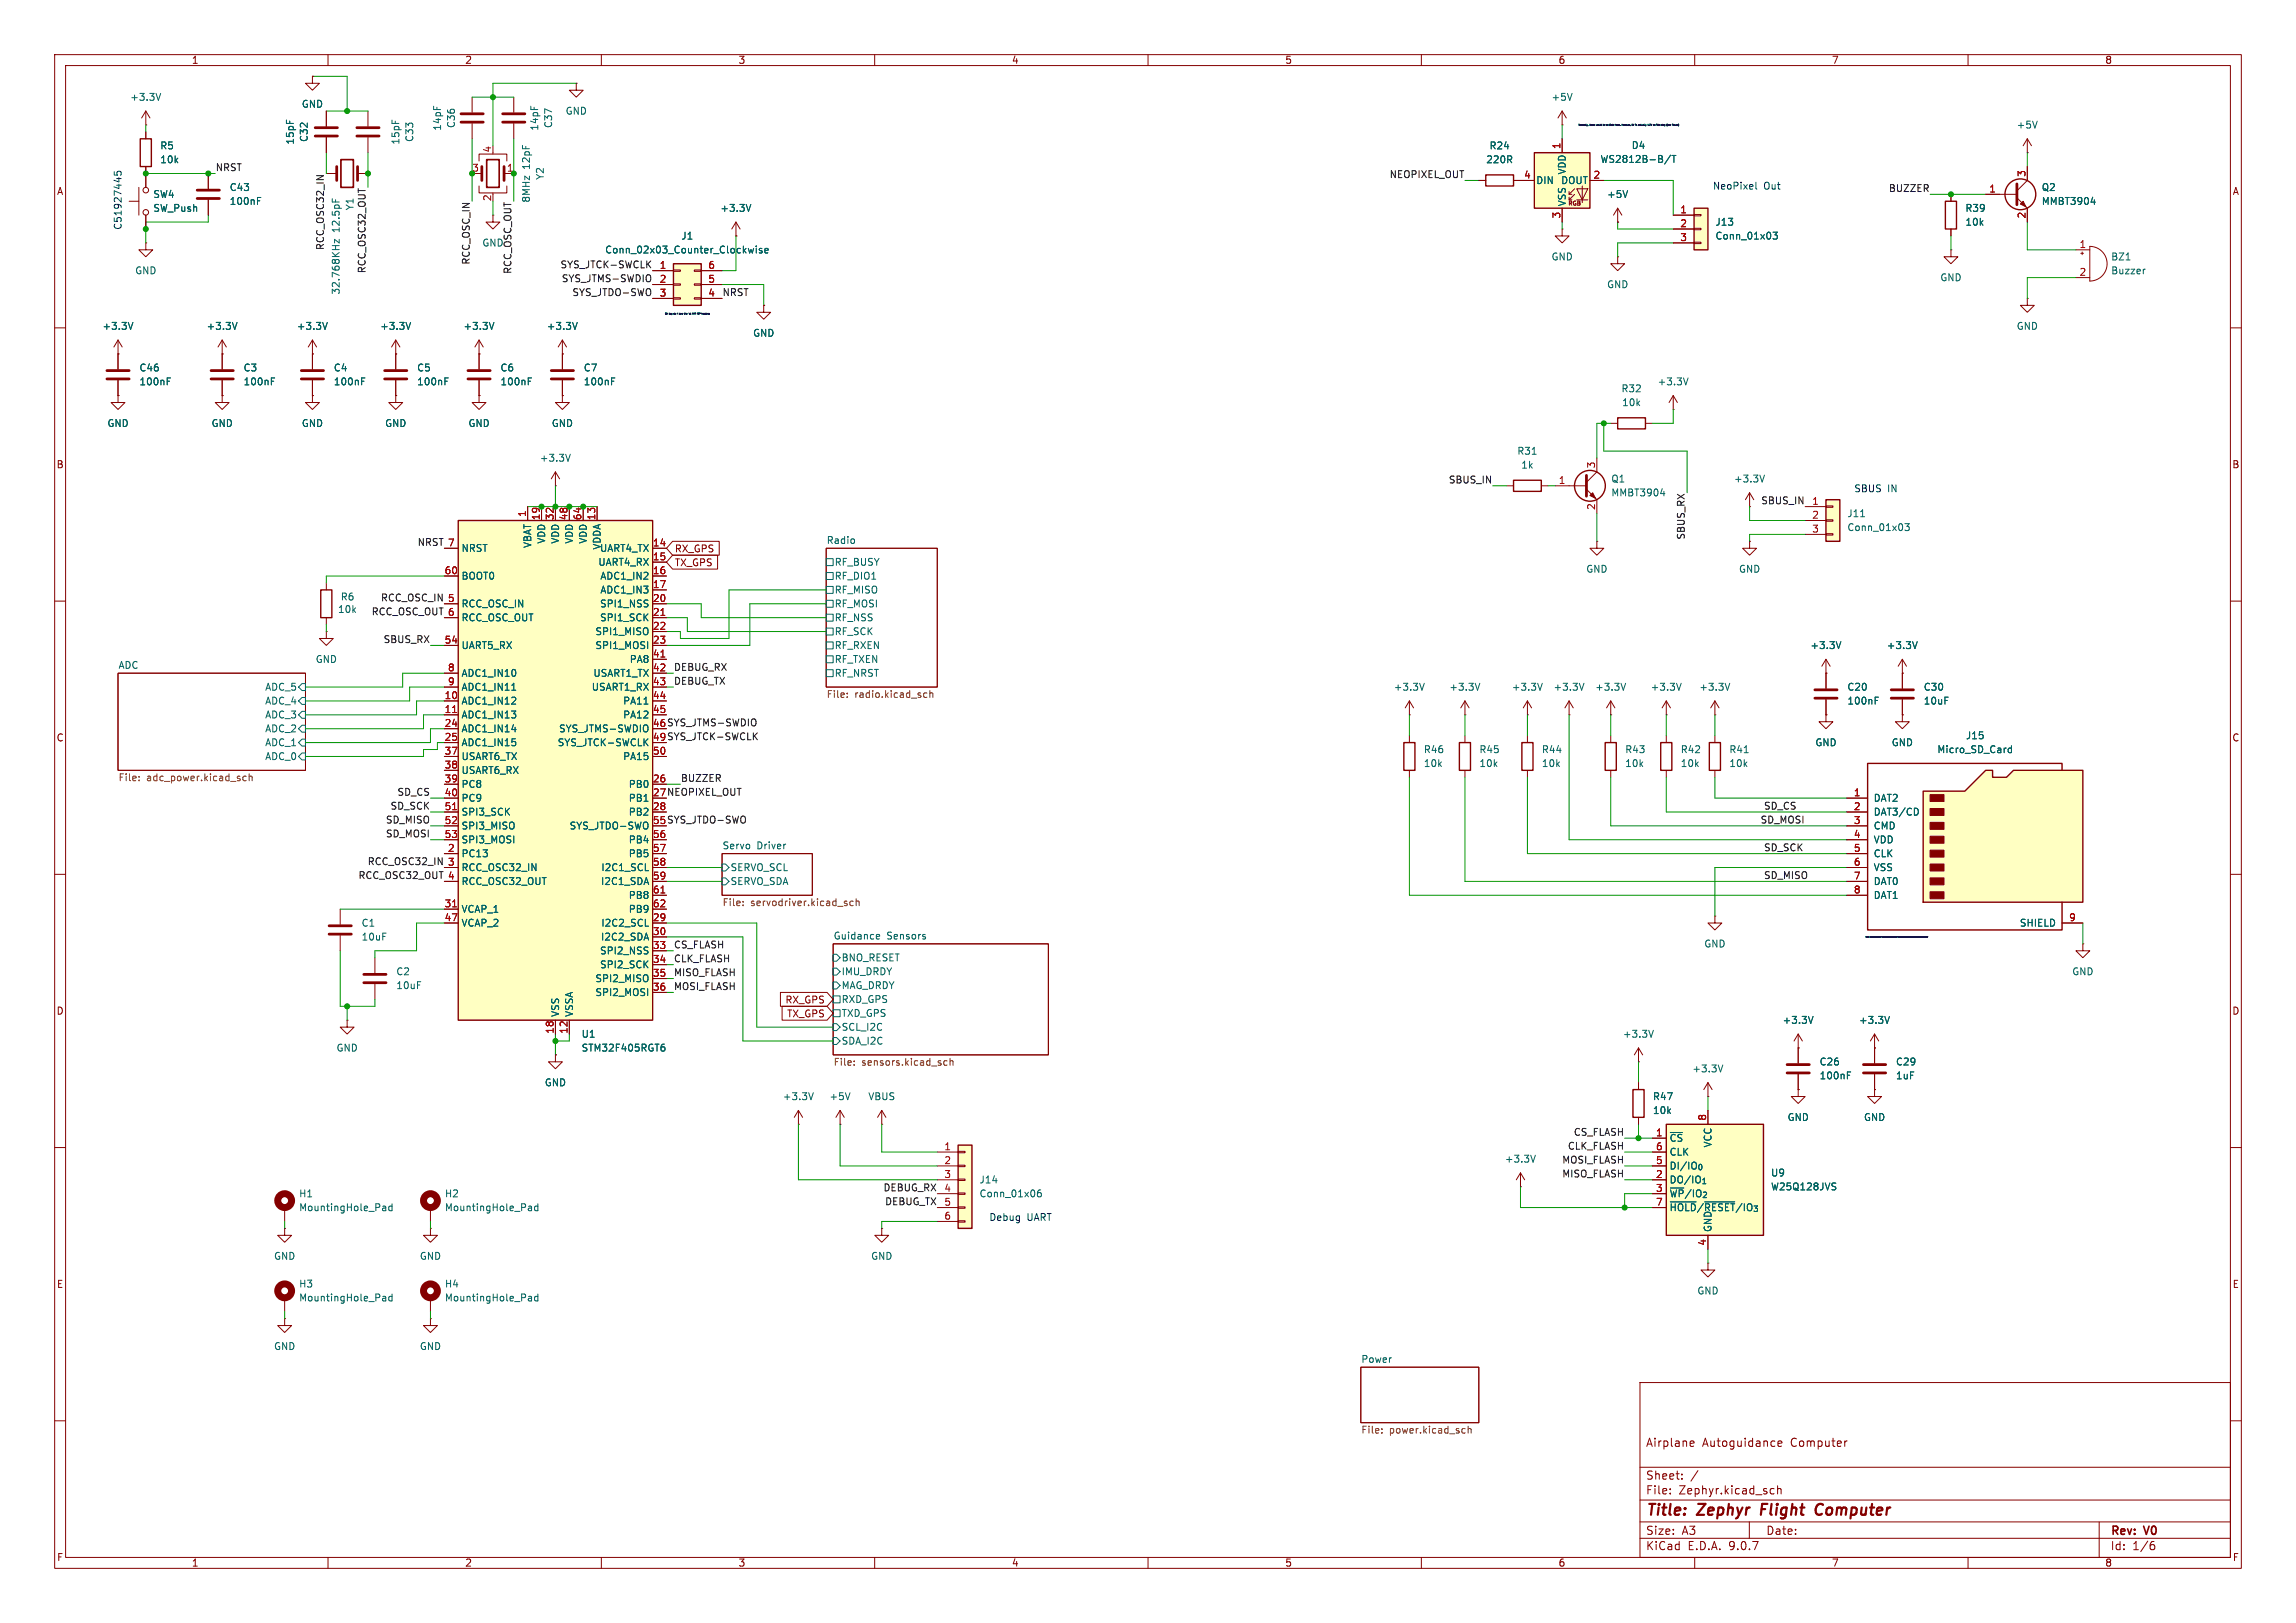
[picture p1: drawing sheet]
<svg xmlns="http://www.w3.org/2000/svg" width="420mm" height="297mm" viewBox="0 0 420 297" stroke-linecap="round" stroke-linejoin="round" font-family="sans-serif">
<defs><g id="words">
<g font-size="2.8" fill="#840000">
<text x="301" y="277.9">Title:</text>
<text x="310.6" y="277.9">Zephyr</text>
<text x="323" y="277.9">Flight</text>
<text x="333.8" y="277.9">Computer</text>
</g>
<g font-size="2.1" fill="#840000">
<text x="301" y="265">Airplane</text>
<text x="311.4" y="265">Autoguidance</text>
<text x="327.6" y="265">Computer</text>
<text x="301" y="273.7">File:</text>
<text x="301" y="271">Sheet:</text>
<text x="307.1" y="273.7">Zephyr.kicad_sch</text>
<text x="301" y="281.1">Size:</text>
<text x="307.6" y="281.1">A3</text>
<text x="323" y="281.1">Date:</text>
<text x="386" y="281.3">Rev:</text>
<text x="392.4" y="281.3">V0</text>
<text x="301" y="283.9">KiCad</text>
<text x="308.7" y="283.9">E.D.A.</text>
<text x="316.3" y="283.9">9.0.7</text>
<text x="386" y="283.9">Id:</text>
<text x="390.1" y="283.9">1/6</text>
</g>
<g font-size="1.8" fill="#840000">
<text x="35" y="11.9">1</text>
<text x="85" y="11.9">2</text>
<text x="135" y="11.9">3</text>
<text x="185" y="11.9">4</text>
<text x="235" y="11.9">5</text>
<text x="285" y="11.9">6</text>
<text x="335" y="11.9">7</text>
<text x="385" y="11.9">8</text>
<text x="10.3" y="35.9">A</text>
<text x="408.3" y="35.9">A</text>
<text x="10.3" y="85.9">B</text>
<text x="408.2" y="85.9">B</text>
<text x="123.3" y="101.3">RX_GPS</text>
<text x="123.3" y="103.8">TX_GPS</text>
<text x="10.3" y="135.9">C</text>
<text x="119.3" y="133.1">46 SYS_JTMS-SWDIO</text>
<text x="119.3" y="135.6">49 SYS_JTCK-SWCLK</text>
<text x="408.2" y="135.9">C</text>
<text x="119.3" y="145.8">27 NEOPIXEL_OUT</text>
<text x="119.3" y="150.9">55 SYS_JTDO-SWO</text>
<text x="10.3" y="185.9">D</text>
<text x="143.6" y="183.8">RX_GPS</text>
<text x="408.2" y="185.9">D</text>
<text x="143.9" y="186.4">TX_GPS</text>
<text x="10.3" y="235.9">E</text>
<text x="408.3" y="235.9">E</text>
<text x="10.3" y="285.9">F</text>
<text x="35" y="286.9">1</text>
<text x="85" y="286.9">2</text>
<text x="135" y="286.9">3</text>
<text x="185" y="286.9">4</text>
<text x="235" y="286.9">5</text>
<text x="285" y="286.9">6</text>
<text x="335" y="286.9">7</text>
<text x="385" y="286.9">8</text>
<text x="408.3" y="285.9">F</text>
</g>
<g font-size="1.8" fill="#006464">
<text x="23.7" y="18.6">+3.3V</text>
<text x="55.1" y="19.9">GND</text>
<text x="83.4" y="23.5" transform="rotate(-90 83.4 23.5)">C36</text>
<text x="101.2" y="23.5" transform="rotate(-90 101.2 23.5)">C37</text>
<text x="103.4" y="21.2">GND</text>
<text x="283.7" y="18.6">+5V</text>
<text x="368.8" y="23.7">+5V</text>
<text x="29.2" y="27.5">R5</text>
<text x="53.9" y="26.6" transform="rotate(-90 53.9 26.6)">15pF</text>
<text x="56.5" y="26.1" transform="rotate(-90 56.5 26.1)">C32</text>
<text x="73.3" y="26.6" transform="rotate(-90 73.3 26.6)">15pF</text>
<text x="75.8" y="26.1" transform="rotate(-90 75.8 26.1)">C33</text>
<text x="80.9" y="24" transform="rotate(-90 80.9 24)">14pF</text>
<text x="98.7" y="24" transform="rotate(-90 98.7 24)">14pF</text>
<text x="272.4" y="27.5">R24</text>
<text x="298.4" y="27.5">D4</text>
<text x="29.2" y="30.1">10k</text>
<text x="41.9" y="35.2">C43</text>
<text x="97.1" y="31" transform="rotate(-90 97.1 31)">12pF</text>
<text x="99.7" y="33" transform="rotate(-90 99.7 33)">Y2</text>
<text x="271.8" y="30.1">220R</text>
<text x="280.9" y="33.9">DIN</text>
<text x="285.5" y="33.9">DOUT</text>
<text x="286.6" y="32" transform="rotate(-90 286.6 32)">VDD</text>
<text x="292.7" y="30">WS2812B-B/T</text>
<text x="373.4" y="35.2">Q2</text>
<text x="27.9" y="36.4">SW4</text>
<text x="27.9" y="39">SW_Push</text>
<text x="41.9" y="37.7">100nF</text>
<text x="64.9" y="38.6" transform="rotate(-90 64.9 38.6)">Y1</text>
<text x="97.1" y="37.2" transform="rotate(-90 97.1 37.2)">8MHz</text>
<text x="131.7" y="39">+3.3V</text>
<text x="286.6" y="37.8" transform="rotate(-90 286.6 37.8)">VSS</text>
<text x="293.9" y="36.4">+5V</text>
<text x="313.7" y="41.5">J13</text>
<text x="359.4" y="41.5">10k</text>
<text x="359.4" y="39">R39</text>
<text x="373.4" y="37.7">MMBT3904</text>
<text x="62.3" y="42.5" transform="rotate(-90 62.3 42.5)">12.5pF</text>
<text x="110.6" y="46.6">Conn_02x03_Counter_Clockwise</text>
<text x="124.5" y="44">J1</text>
<text x="283.7" y="47.9">GND</text>
<text x="313.7" y="44">Conn_01x03</text>
<text x="386.1" y="47.9">BZ1</text>
<text x="24.6" y="50.4">GND</text>
<text x="293.9" y="52.9">GND</text>
<text x="354.8" y="51.7">GND</text>
<text x="386.1" y="50.4">Buzzer</text>
<text x="62.3" y="54" transform="rotate(-90 62.3 54)">32.768KHz</text>
<text x="18.6" y="60.6">+3.3V</text>
<text x="37.7" y="60.6">+3.3V</text>
<text x="54.2" y="60.6">+3.3V</text>
<text x="69.4" y="60.6">+3.3V</text>
<text x="84.7" y="60.6">+3.3V</text>
<text x="99.9" y="60.6">+3.3V</text>
<text x="137.7" y="61.8">GND</text>
<text x="368.8" y="60.6">GND</text>
<text x="25.4" y="70.7">100nF</text>
<text x="25.4" y="68.2">C46</text>
<text x="44.5" y="68.2">C3</text>
<text x="44.5" y="70.7">100nF</text>
<text x="61" y="68.2">C4</text>
<text x="61" y="70.7">100nF</text>
<text x="76.2" y="68.2">C5</text>
<text x="76.2" y="70.7">100nF</text>
<text x="91.4" y="68.2">C6</text>
<text x="91.4" y="70.7">100nF</text>
<text x="106.7" y="68.2">C7</text>
<text x="106.7" y="70.7">100nF</text>
<text x="296.5" y="72">R32</text>
<text x="303.1" y="70.7">+3.3V</text>
<text x="296.6" y="74.5">10k</text>
<text x="19.6" y="78.3">GND</text>
<text x="38.6" y="78.3">GND</text>
<text x="55.1" y="78.3">GND</text>
<text x="70.4" y="78.3">GND</text>
<text x="85.6" y="78.3">GND</text>
<text x="100.8" y="78.3">GND</text>
<text x="277.5" y="83.4">R31</text>
<text x="98.7" y="84.7">+3.3V</text>
<text x="278.2" y="86">1k</text>
<text x="294.6" y="88.5">Q1</text>
<text x="317.1" y="88.5">+3.3V</text>
<text x="294.6" y="91">MMBT3904</text>
<text x="337.8" y="94.8">J11</text>
<text x="84.3" y="101.2">NRST</text>
<text x="97.4" y="100.4" transform="rotate(-90 97.4 100.4)">VBAT</text>
<text x="99.9" y="99.6" transform="rotate(-90 99.9 99.6)">VDD</text>
<text x="102.5" y="99.6" transform="rotate(-90 102.5 99.6)">VDD</text>
<text x="105" y="99.6" transform="rotate(-90 105 99.6)">VDD</text>
<text x="107.5" y="99.6" transform="rotate(-90 107.5 99.6)">VDD</text>
<text x="109.7" y="101.2">UART4_TX</text>
<text x="110.1" y="100.7" transform="rotate(-90 110.1 100.7)">VDDA</text>
<text x="151.1" y="99.6">Radio</text>
<text x="337.8" y="97.4">Conn_01x03</text>
<text x="84.3" y="106.3">BOOT0</text>
<text x="109.4" y="103.7">UART4_RX</text>
<text x="109.7" y="106.3">ADC1_IN2</text>
<text x="152.6" y="103.7">RF_BUSY</text>
<text x="152.6" y="106.3">RF_DIO1</text>
<text x="290.1" y="105">GND</text>
<text x="318" y="105">GND</text>
<text x="61.7" y="112.4">10k</text>
<text x="62.2" y="110.1">R6</text>
<text x="84.3" y="111.4">RCC_OSC_IN</text>
<text x="84.3" y="113.9">RCC_OSC_OUT</text>
<text x="109.7" y="111.4">SPI1_NSS</text>
<text x="109.7" y="113.9">SPI1_SCK</text>
<text x="109.7" y="108.8">ADC1_IN3</text>
<text x="152.6" y="108.8">RF_MISO</text>
<text x="152.6" y="111.4">RF_MOSI</text>
<text x="152.6" y="113.9">RF_NSS</text>
<text x="84.3" y="119">UART5_RX</text>
<text x="108.8" y="116.4">SPI1_MISO</text>
<text x="108.8" y="119">SPI1_MOSI</text>
<text x="152.6" y="119">RF_RXEN</text>
<text x="152.6" y="116.4">RF_SCK</text>
<text x="331.1" y="119">+3.3V</text>
<text x="345" y="119">+3.3V</text>
<text x="21.6" y="122.5">ADC</text>
<text x="57.7" y="121.5">GND</text>
<text x="84.3" y="124.1">ADC1_IN10</text>
<text x="108.4" y="124.1">USART1_TX</text>
<text x="115.1" y="121.5">PA8</text>
<text x="152.6" y="121.5">RF_TXEN</text>
<text x="152.6" y="124.1">RF_NRST</text>
<text x="48.4" y="131.7">ADC_3</text>
<text x="48.4" y="129.1">ADC_4</text>
<text x="48.4" y="126.6">ADC_5</text>
<text x="84.3" y="126.6">ADC1_IN11</text>
<text x="84.3" y="129.1">ADC1_IN12</text>
<text x="84.3" y="131.7">ADC1_IN13</text>
<text x="108.1" y="126.6">USART1_RX</text>
<text x="113.9" y="129.1">PA11</text>
<text x="113.9" y="131.7">PA12</text>
<text x="254.9" y="126.6">+3.3V</text>
<text x="265" y="126.6">+3.3V</text>
<text x="276.5" y="126.6">+3.3V</text>
<text x="284.1" y="126.6">+3.3V</text>
<text x="291.7" y="126.6">+3.3V</text>
<text x="301.9" y="126.6">+3.3V</text>
<text x="310.7" y="126.6">+3.3V</text>
<text x="337.8" y="129.1">100nF</text>
<text x="337.8" y="126.6">C20</text>
<text x="351.8" y="126.6">C30</text>
<text x="351.8" y="129.1">10uF</text>
<text x="48.4" y="136.8">ADC_1</text>
<text x="48.4" y="134.2">ADC_2</text>
<text x="84.3" y="134.2">ADC1_IN14</text>
<text x="84.3" y="136.8">ADC1_IN15</text>
<text x="101.9" y="136.8">SYS_JTCK-SWCLK</text>
<text x="102.2" y="134.2">SYS_JTMS-SWDIO</text>
<text x="332" y="136.8">GND</text>
<text x="345.9" y="136.8">GND</text>
<text x="359.5" y="135.5">J15</text>
<text x="48.4" y="139.3">ADC_0</text>
<text x="84.3" y="139.3">USART6_TX</text>
<text x="84.3" y="141.8">USART6_RX</text>
<text x="113.9" y="139.3">PA15</text>
<text x="260.4" y="140.6">10k</text>
<text x="260.4" y="138">R46</text>
<text x="270.5" y="140.6">10k</text>
<text x="270.5" y="138">R45</text>
<text x="281.9" y="140.6">10k</text>
<text x="281.9" y="138">R44</text>
<text x="297.2" y="140.6">10k</text>
<text x="297.2" y="138">R43</text>
<text x="307.3" y="140.6">10k</text>
<text x="307.3" y="138">R42</text>
<text x="316.2" y="140.6">10k</text>
<text x="316.2" y="138">R41</text>
<text x="354.3" y="138">Micro_SD_Card</text>
<text x="84.3" y="144.4">PC8</text>
<text x="84.3" y="146.9">PC9</text>
<text x="84.3" y="149.5">SPI3_SCK</text>
<text x="114.9" y="144.4">PB0</text>
<text x="114.9" y="146.9">PB1</text>
<text x="114.9" y="149.5">PB2</text>
<text x="342.6" y="146.9">DAT2</text>
<text x="342.6" y="149.5">DAT3/CD</text>
<text x="84.3" y="152">SPI3_MISO</text>
<text x="84.3" y="154.5">SPI3_MOSI</text>
<text x="104.1" y="152">SYS_JTDO-SWO</text>
<text x="114.9" y="154.5">PB4</text>
<text x="132.1" y="155.5">Servo</text>
<text x="138.5" y="155.5">Driver</text>
<text x="342.6" y="152">CMD</text>
<text x="342.6" y="154.5">VDD</text>
<text x="84.3" y="157.1">PC13</text>
<text x="84.3" y="159.6">RCC_OSC32_IN</text>
<text x="109.9" y="159.6">I2C1_SCL</text>
<text x="114.9" y="157.1">PB5</text>
<text x="133.5" y="159.6">SERVO_SCL</text>
<text x="342.6" y="157.1">CLK</text>
<text x="342.6" y="159.6">VSS</text>
<text x="84.3" y="162.2">RCC_OSC32_OUT</text>
<text x="84.3" y="167.2">VCAP_1</text>
<text x="109.8" y="162.2">I2C1_SDA</text>
<text x="114.9" y="164.7">PB8</text>
<text x="114.9" y="167.2">PB9</text>
<text x="133.5" y="162.2">SERVO_SDA</text>
<text x="342.6" y="162.2">DAT0</text>
<text x="342.6" y="164.7">DAT1</text>
<text x="66" y="169.8">C1</text>
<text x="66" y="172.3">10uF</text>
<text x="84.3" y="169.8">VCAP_2</text>
<text x="109.8" y="172.3">I2C2_SDA</text>
<text x="109.9" y="169.8">I2C2_SCL</text>
<text x="152.4" y="172">Guidance</text>
<text x="162.2" y="172">Sensors</text>
<text x="311.7" y="173.6">GND</text>
<text x="369.4" y="169.8">SHIELD</text>
<text x="72.4" y="178.7">C2</text>
<text x="108.8" y="179.9">SPI2_MISO</text>
<text x="109.7" y="174.9">SPI2_NSS</text>
<text x="109.7" y="177.4">SPI2_SCK</text>
<text x="153.9" y="176.1">BNO_RESET</text>
<text x="153.9" y="178.7">IMU_DRDY</text>
<text x="379" y="178.7">GND</text>
<text x="72.4" y="181.2">10uF</text>
<text x="108.8" y="182.5">SPI2_MOSI</text>
<text x="153.9" y="181.2">MAG_DRDY</text>
<text x="153.9" y="183.7">RXD_GPS</text>
<text x="102.5" y="186.2" transform="rotate(-90 102.5 186.2)">VSS</text>
<text x="105" y="186.2" transform="rotate(-90 105 186.2)">VSSA</text>
<text x="106.3" y="190.1">U1</text>
<text x="153.9" y="188.8">SCL_I2C</text>
<text x="153.9" y="191.4">SDA_I2C</text>
<text x="153.9" y="186.3">TXD_GPS</text>
<text x="296.8" y="190.1">+3.3V</text>
<text x="326" y="187.6">+3.3V</text>
<text x="340" y="187.6">+3.3V</text>
<text x="61.5" y="192.6">GND</text>
<text x="106.3" y="192.6">STM32F405RGT6</text>
<text x="309.5" y="196.4">+3.3V</text>
<text x="332.7" y="197.7">100nF</text>
<text x="332.7" y="195.2">C26</text>
<text x="346.7" y="197.7">1uF</text>
<text x="346.7" y="195.2">C29</text>
<text x="99.6" y="199">GND</text>
<text x="143.1" y="201.5">+3.3V</text>
<text x="151.6" y="201.5">+5V</text>
<text x="158.7" y="201.5">VBUS</text>
<text x="302.3" y="201.5">R47</text>
<text x="302.3" y="204.1">10k</text>
<text x="305.3" y="209.1">~{CS}</text>
<text x="326.9" y="205.3">GND</text>
<text x="340.9" y="205.3">GND</text>
<text x="275.2" y="213">+3.3V</text>
<text x="305.3" y="211.7">CLK</text>
<text x="305.3" y="214.2">DI/IO_{0}</text>
<text x="313.3" y="210.1" transform="rotate(-90 313.3 210.1)">VCC</text>
<text x="323.9" y="215.5">U9</text>
<text x="54.6" y="219.3">H1</text>
<text x="54.6" y="221.8">MountingHole_Pad</text>
<text x="81.3" y="219.3">H2</text>
<text x="81.3" y="221.8">MountingHole_Pad</text>
<text x="179.1" y="219.3">Conn_01x06</text>
<text x="179.1" y="216.8">J14</text>
<text x="305.3" y="216.8">DO/IO_{1}</text>
<text x="305.3" y="219.3">~{WP}/IO_{2}</text>
<text x="305.3" y="221.8">~{HOLD}/~{RESET}/IO_{3}</text>
<text x="323.9" y="218">W25Q128JVS</text>
<text x="313.3" y="225.6" transform="rotate(-90 313.3 225.6)">GND</text>
<text x="50" y="230.7">GND</text>
<text x="76.7" y="230.7">GND</text>
<text x="159.3" y="230.7">GND</text>
<text x="54.6" y="235.8">H3</text>
<text x="54.6" y="238.4">MountingHole_Pad</text>
<text x="81.3" y="235.8">H4</text>
<text x="81.3" y="238.4">MountingHole_Pad</text>
<text x="310.4" y="237.1">GND</text>
<text x="50" y="247.2">GND</text>
<text x="76.7" y="247.2">GND</text>
<text x="248.9" y="249.5">Power</text>
</g>
<g font-size="1.8" fill="#a90000">
<text x="89.9" y="28" transform="rotate(-90 89.9 28)">4</text>
<text x="285.5" y="27.4" transform="rotate(-90 285.5 27.4)">1</text>
<text x="86.3" y="31.5">3</text>
<text x="92.6" y="31.5">1</text>
<text x="278.7" y="32.8">4</text>
<text x="291.4" y="32.8">2</text>
<text x="363.8" y="35.3">1</text>
<text x="370.6" y="32.5" transform="rotate(-90 370.6 32.5)">3</text>
<text x="89.9" y="36.9" transform="rotate(-90 89.9 36.9)">2</text>
<text x="285.5" y="40.1" transform="rotate(-90 285.5 40.1)">3</text>
<text x="307.3" y="39.1">1</text>
<text x="307.3" y="41.7">2</text>
<text x="370.6" y="40.1" transform="rotate(-90 370.6 40.1)">2</text>
<text x="307.3" y="44.2">3</text>
<text x="380.3" y="45.5">1</text>
<text x="120.6" y="49.3">1</text>
<text x="120.6" y="51.8">2</text>
<text x="129.5" y="49.3">6</text>
<text x="129.5" y="51.8">5</text>
<text x="380.3" y="50.5">2</text>
<text x="120.6" y="54.4">3</text>
<text x="129.5" y="54.4">4</text>
<text x="285" y="88.6">1</text>
<text x="291.8" y="85.8" transform="rotate(-90 291.8 85.8)">3</text>
<text x="96.3" y="94.7" transform="rotate(-90 96.3 94.7)">1</text>
<text x="98.8" y="95.3" transform="rotate(-90 98.8 95.3)">19</text>
<text x="101.3" y="95.3" transform="rotate(-90 101.3 95.3)">32</text>
<text x="103.9" y="95.3" transform="rotate(-90 103.9 95.3)">48</text>
<text x="106.4" y="95.3" transform="rotate(-90 106.4 95.3)">64</text>
<text x="109" y="95.3" transform="rotate(-90 109 95.3)">13</text>
<text x="291.8" y="93.4" transform="rotate(-90 291.8 93.4)">2</text>
<text x="331.4" y="92.5">1</text>
<text x="331.4" y="95">2</text>
<text x="81.8" y="100.1">7</text>
<text x="119.3" y="100.1">14</text>
<text x="331.4" y="97.5">3</text>
<text x="81.2" y="105.2">60</text>
<text x="119.3" y="102.6">15</text>
<text x="119.3" y="105.2">16</text>
<text x="119.3" y="107.7">17</text>
<text x="81.8" y="110.2">5</text>
<text x="81.8" y="112.8">6</text>
<text x="119.3" y="110.2">20</text>
<text x="119.3" y="112.8">21</text>
<text x="81.2" y="117.9">54</text>
<text x="119.3" y="115.3">22</text>
<text x="119.3" y="117.9">23</text>
<text x="81.8" y="122.9">8</text>
<text x="81.8" y="125.5">9</text>
<text x="119.3" y="120.4">41</text>
<text x="119.3" y="122.9">42</text>
<text x="119.3" y="125.5">43</text>
<text x="81.2" y="128">10</text>
<text x="81.2" y="130.6">11</text>
<text x="119.3" y="128">44</text>
<text x="119.3" y="130.6">45</text>
<text x="81.2" y="133.1">24</text>
<text x="81.2" y="135.6">25</text>
<text x="119.3" y="133.1">46</text>
<text x="119.3" y="135.6">49</text>
<text x="81.2" y="138.2">37</text>
<text x="81.2" y="140.7">38</text>
<text x="81.2" y="143.3">39</text>
<text x="119.3" y="138.2">50</text>
<text x="119.3" y="143.3">26</text>
<text x="81.2" y="145.8">40</text>
<text x="81.2" y="148.3">51</text>
<text x="119.3" y="148.3">28</text>
<text x="119.3" y="145.8">27</text>
<text x="339" y="145.8">1</text>
<text x="339" y="148.3">2</text>
<text x="81.2" y="150.9">52</text>
<text x="81.2" y="153.4">53</text>
<text x="81.8" y="156">2</text>
<text x="119.3" y="153.4">56</text>
<text x="119.3" y="156">57</text>
<text x="119.3" y="150.9">55</text>
<text x="339" y="150.9">3</text>
<text x="339" y="153.4">4</text>
<text x="339" y="156">5</text>
<text x="81.8" y="158.5">3</text>
<text x="81.8" y="161">4</text>
<text x="119.3" y="158.5">58</text>
<text x="119.3" y="161">59</text>
<text x="339" y="158.5">6</text>
<text x="339" y="161">7</text>
<text x="81.2" y="166.1">31</text>
<text x="119.3" y="163.6">61</text>
<text x="119.3" y="166.1">62</text>
<text x="339" y="163.6">8</text>
<text x="81.2" y="168.7">47</text>
<text x="119.3" y="168.7">29</text>
<text x="119.3" y="171.2">30</text>
<text x="119.3" y="173.7">33</text>
<text x="378.4" y="168.7">9</text>
<text x="119.3" y="176.3">34</text>
<text x="119.3" y="178.8">35</text>
<text x="119.3" y="181.4">36</text>
<text x="101.3" y="189.3" transform="rotate(-90 101.3 189.3)">18</text>
<text x="103.9" y="189.3" transform="rotate(-90 103.9 189.3)">12</text>
<text x="302.8" y="208">1</text>
<text x="312.2" y="205.2" transform="rotate(-90 312.2 205.2)">8</text>
<text x="172.6" y="210.6">1</text>
<text x="172.6" y="213.1">2</text>
<text x="172.6" y="215.6">3</text>
<text x="302.8" y="210.6">6</text>
<text x="302.8" y="213.1">5</text>
<text x="302.8" y="215.6">2</text>
<text x="172.6" y="218.2">4</text>
<text x="172.6" y="220.7">5</text>
<text x="302.8" y="218.2">3</text>
<text x="302.8" y="220.7">7</text>
<text x="172.6" y="223.3">6</text>
<text x="312.2" y="228" transform="rotate(-90 312.2 228)">4</text>
</g>
<g font-size="1.8" fill="#0f0f0f">
<text x="39.4" y="31.4">NRST</text>
<text x="254.1" y="32.7">NEOPIXEL_OUT</text>
<text x="345.4" y="35.2">BUZZER</text>
<text x="59.3" y="45.9" transform="rotate(-90 59.3 45.9)">RCC_OSC32_IN</text>
<text x="88.1" y="45.3">GND</text>
<text x="67" y="50.1" transform="rotate(-90 67 50.1)">RCC_OSC32_OUT</text>
<text x="86" y="48.5" transform="rotate(-90 86 48.5)">RCC_OSC_IN</text>
<text x="93.6" y="50.2" transform="rotate(-90 93.6 50.2)">RCC_OSC_OUT</text>
<text x="102.4" y="49.2">SYS_JTCK-SWCLK</text>
<text x="102.7" y="51.7">SYS_JTMS-SWDIO</text>
<text x="104.6" y="54.3">SYS_JTDO-SWO</text>
<text x="132.1" y="54.3">NRST</text>
<text x="264.9" y="88.6">SBUS_IN</text>
<text x="322.1" y="92.4">SBUS_IN</text>
<text x="76.3" y="100">NRST 7</text>
<text x="308.3" y="98.8" transform="rotate(-90 308.3 98.8)">SBUS_RX</text>
<text x="67.9" y="112.7">RCC_OSC_OUT 6</text>
<text x="69.6" y="110.1">RCC_OSC_IN 5</text>
<text x="70.1" y="117.8">SBUS_RX</text>
<text x="123.2" y="122.8">DEBUG_RX</text>
<text x="123.2" y="125.4">DEBUG_TX</text>
<text x="124.5" y="143.2">BUZZER</text>
<text x="71.3" y="148.2">SD_SCK</text>
<text x="72.6" y="145.7">SD_CS</text>
<text x="322.6" y="148.2">SD_CS</text>
<text x="70.5" y="150.8">SD_MISO</text>
<text x="70.5" y="153.3">SD_MOSI</text>
<text x="322" y="150.8">SD_MOSI</text>
<text x="322.6" y="155.9">SD_SCK</text>
<text x="65.5" y="160.9">RCC_OSC32_OUT 4</text>
<text x="67.2" y="158.4">RCC_OSC32_IN</text>
<text x="322.6" y="160.9">SD_MISO</text>
<text x="123.2" y="173.6">CS_FLASH</text>
<text x="123.2" y="176.2">CLK_FLASH</text>
<text x="123.2" y="178.7">MISO_FLASH</text>
<text x="123.2" y="181.3">MOSI_FLASH</text>
<text x="287.8" y="207.9">CS_FLASH</text>
<text x="285.7" y="213">MOSI_FLASH</text>
<text x="285.7" y="215.6">MISO_FLASH</text>
<text x="286.7" y="210.5">CLK_FLASH</text>
<text x="161.5" y="218.1">DEBUG_RX</text>
<text x="161.8" y="220.6">DEBUG_TX</text>
</g>
<g font-size="1.8" fill="#0000c2">
<text x="313.2" y="34.9">NeoPixel</text>
<text x="322.6" y="34.9">Out</text>
<text x="22.5" y="42.2" transform="rotate(-90 22.5 42.2)">C51927445</text>
<text x="339.1" y="90.3">SBUS</text>
<text x="345.3" y="90.3">IN</text>
<text x="180.9" y="223.6">Debug</text>
<text x="187.8" y="223.6">UART</text>
</g>
<g font-size="1.8" fill="#725600">
<text x="151.1" y="128">File:</text>
<text x="156.4" y="128">radio.kicad_sch</text>
<text x="21.6" y="143.3">File:</text>
<text x="26.8" y="143.3">adc_power.kicad_sch</text>
<text x="132.1" y="166.1">File:</text>
<text x="137.3" y="166.1">servodriver.kicad_sch</text>
<text x="152.4" y="195.4">File:</text>
<text x="157.6" y="195.4">sensors.kicad_sch</text>
<text x="248.9" y="262.7">File:</text>
<text x="254.1" y="262.7">power.kicad_sch</text>
</g>
<text font-size="1.1" fill="#840000" x="286.7" y="37.8">RGB</text>
<g font-size=".4" fill="#0000c2">
<text x="288.5" y="23.2">Normally,</text>
<text x="290.9" y="23.2">there</text>
<text x="292.5" y="23.2">would</text>
<text x="294.2" y="23.2">be</text>
<text x="295.3" y="23.2">a</text>
<text x="296.1" y="23.2">diode</text>
<text x="297.7" y="23.2">here.</text>
<text x="299.3" y="23.2">However,</text>
<text x="301.5" y="23.2">5V</text>
<text x="302.6" y="23.2">is</text>
<text x="303.5" y="23.2">actually</text>
<text x="305.6" y="23.2">4.2V</text>
<text x="307" y="23.2">so</text>
<text x="121.5" y="57.8">Oh</text>
<text x="122.6" y="57.8">boy</text>
<text x="123.8" y="57.8">do</text>
<text x="124.9" y="57.8">I</text>
<text x="125.6" y="57.8">love</text>
<text x="127" y="57.8">the</text>
<text x="129.2" y="57.8">AVR</text>
</g>
</g></defs>
<g fill="none" stroke="#840000" stroke-width=".18">
<path d="M10 10h400v277h-400zM12 12h396v273h-396zM60 10v2M110 10v2M160 10v2M210 10v2M260 10v2M310 10v2M360 10v2M10 60h2M21.6 64.8v2.8M21.6 69.6v2.8"/>
<path d="M408 60h2M10 110h2M59.7 115.6v1.2h1.3l-1.3 1.3-1.3-1.3h1.3M59.7 115.6h.1M151.1 100.3h20.3v25.4h-20.3zM408 110h2M21.6 123.2h34.3v17.8h-34.3zM10 160h2M132.1 156.2h16.5v7.6h-16.5zM408 160h2M152.4 172.7h39.4v20.3h-39.4zM10 210h2"/>
<path d="M408 210h2M248.9 250.2h21.6v10.1h-21.6zM300 253h108v32h-108zM10 260h2M300 278.5h108M300 274.5h108M300 268.5h108M305.5 273.2v.2M305.5 272.5v.1M307.7 270.5v.2M307.7 269.8v.1M309.2 264.6h.6"/>
<path d="M309.2 263.8l.5-.1 .2 .3-.7 .2M310.6 269.1l-1.3 1.9M320 278.5v3M323.9 273.3h.6M323.9 272.5h.6M325.2 272.5l.2-.1 .3 .1 .1 .9M325.2 271.9v1.5M325.2 264.2l.7-.2v-.2l-.5-.1-.2 .2 .1 .7h.6M337.9 263.7l-.3 .1-.2 .2M384 278.5v6.5M408 260h2M60 285v2"/>
<path d="M110 285v2M160 285v2M210 285v2M260 285v2M300 281.5h108M310 285v2M360 285v2M393.6 282.7h.4l.2 .2-.1 .5-.5 .2M394 282.1l-.4 .1"/>
</g>
<path d="M322.3 275.2l-.2 2M333.1 275.2a1.13 1.13 0 0 0-.9 .7 1.13 1.13 0 0 0 .2 1.2l.3 .1 .5-.1" fill="none" stroke="#840000" stroke-width=".4"/>
<g fill="none" stroke="#725600" stroke-width=".18">
<path d="M155 126.9v.1M155 127.5v.1M169.1 127.6h.5M169.1 126.9h.5M170.1 126.9l.2-.1 .3 .1v.7M170.1 126.4v1.2M25.4 142.8v.1M25.4 142.1v.1M45 142.1l-.3-.1-.3 .3 .2 .5h.4M45.6 142.2l.2-.2 .3 .1v.8M45.6 141.6v1.3M135.9 165.6v.1"/>
<path d="M135.9 165v.1M154.8 165.3l.2 .2-.2 .2M154.8 164.9l.1 .1M156.1 165l-.4-.1-.2 .2 .1 .6h.5M156.6 165l.2-.1 .3 .1 .1 .7M156.6 164.5v1.2M156.2 194.8v.1M156.2 194.2v.1M172.6 194.7l.3 .2h.3M173.2 194.2l-.3-.1-.3 .2M173.8 194.2l.2-.1 .3 .1v.7M173.8 193.7v1.2"/>
<path d="M252.8 262.1v.2M252.8 261.5v.1M267.6 261.4l.4 .1M268 262.2l-.4 .1M268.6 261.5l.1-.1 .3 .1 .1 .8M268.6 261v1.3"/>
</g>
<g fill="none" stroke="#006464" stroke-width=".18">
<path d="M30.6 69.8h.4M30.6 69.2h.6M156.2 98.7v.6M151.1 102.2h1.3v1.3h-1.3zM151.1 104.8h1.3v1.2h-1.3zM151.1 107.3h1.3v1.3h-1.3zM151.1 109.9h1.3v1.2h-1.3zM151.1 112.4h1.3v1.3h-1.3zM151.1 117.5h1.3v1.2h-1.3zM151.1 114.9h1.3v1.3h-1.3zM55.2 137.8h.7v1.3h-.7l-.6-.7zM55.2 135.3h.7v1.2h-.7l-.6-.6z"/>
<path d="M55.2 132.7h.7v1.3h-.7l-.6-.6zM55.2 130.2h.7v1.2h-.7l-.6-.6zM55.2 127.6h.7v1.3h-.7l-.6-.6zM55.2 125.1h.7v1.3h-.7l-.6-.7zM151.1 120h1.3v1.3h-1.3zM151.1 122.6h1.3v1.2h-1.3zM132.1 158.1h.6l.6 .7-.6 .6h-.6zM132.1 160.7h.6l.6 .6-.6 .6h-.6zM152.4 174.6h.6l.7 .7-.7 .6h-.6zM152.4 177.2h.6l.7 .6-.7 .6h-.6zM152.4 179.7h.6l.7 .6-.7 .7h-.6zM160.5 171l.3 .1 .1 .2-.6 .1"/>
<path d="M160.8 171.8h-.3M169.3 171.5v.3M152.4 182.2h1.3v1.3h-1.3zM152.4 187.3h.6l.7 .7-.7 .6h-.6zM152.4 189.9h.6l.7 .6-.7 .6h-.6zM152.4 184.8h1.3v1.3h-1.3z"/>
</g>
<path d="M19.6 67.8h4M19.6 69.3h4" fill="none" stroke="#840000" stroke-width=".51"/>
<path d="M175.3 209.6h2.5v15.2h-2.5z" fill="#ffffc2"/>
<path d="M256.8 135.9h2v5.1h-2zM175.3 209.6h2.5v15.2h-2.5z" fill="none" stroke="#840000" stroke-width=".25"/>
<g fill="none" stroke="#840000" stroke-width=".18">
<path d="M26.7 44.5v1.2h1.2l-1.2 1.3-1.3-1.3h1.3M26.7 44.5h.1M21.6 72.4v1.3h1.3l-1.3 1.2-1.3-1.2h1.3M21.6 72.4h.1M21.6 64.8h.1M21.6 62.2l-.8 1.3M21.6 62.2l.8 1.3M21.6 62.2v2.6M40.6 72.4v1.3h1.3l-1.3 1.2-1.2-1.2h1.2M40.6 72.4h.1M40.6 64.8h.1M40.6 62.2l-.7 1.3"/>
<path d="M40.6 62.2l.8 1.3M40.6 62.2v5.4M40.6 69.6v2.8M57.1 64.8h.1M57.1 72.4v1.3h1.3l-1.3 1.2-1.2-1.2h1.2M57.1 72.4h.1M57.1 62.2l-.7 1.3M57.1 62.2l.8 1.3M57.1 62.2v2.6M257.8 130.8h.1M257.8 128.3v2.5M257.8 134.6v1.3"/>
<path d="M257.8 128.3l-.8 1.2M257.8 128.3l.8 1.2M257.8 141v1.2M161.3 205.7h.1M161.3 203.2l-.8 1.3M161.3 203.2l.8 1.3M161.3 203.2v2.5M171.4 210.8h3.9M171.4 213.4h3.9M171.4 215.9h3.9M171.4 218.4h3.9M175.3 210.7h1.2v.2h-1.2z"/>
<path d="M175.3 213.2h1.2v.3h-1.2zM175.3 215.8h1.2v.2h-1.2zM175.3 218.3h1.2v.3h-1.2zM161.3 224.8v1.3h1.3l-1.3 1.2-1.3-1.2h1.3M161.3 224.8h.1M171.4 221h3.9M171.4 223.5h3.9M175.3 220.9h1.2v.2h-1.2zM175.3 223.4h1.2v.2h-1.2zM312.4 231.1v1.3h1.3l-1.3 1.3-1.3-1.3h1.3M312.4 231.1h.1"/>
</g>
<path d="M24.3 59l-.4 1.3M43.4 59l-.5 1.3M59.9 59l-.5 1.3M49.6 69.8h.5M49.6 69.2h.6M260.5 125l-.4 1.3M190.4 217.7l-.4 .1a.86 .86 0 0 0 0 1.2l.4-.1 .1-.4-.3-.3h-.2l-.2 .3" fill="none" stroke="#006464" stroke-width=".18"/>
<path d="M38.6 67.8h4.1M38.6 69.3h4.1" fill="none" stroke="#840000" stroke-width=".51"/>
<path d="M304.8 205.7h17.8v20.4h-17.8z" fill="#ffffc2"/>
<path d="M25.7 25.4h2v5.1h-2zM267 135.9h2v5.1h-2zM312.7 135.9h2v5.1h-2zM298.7 199.4h2v5.1h-2zM304.8 205.7h17.8v20.4h-17.8z" fill="none" stroke="#840000" stroke-width=".25"/>
<g fill="none" stroke="#840000" stroke-width=".18">
<path d="M26.7 24.1v1.3M26.7 30.5v1.3M370.8 54.6v1.3h1.3l-1.3 1.3-1.2-1.3h1.2M370.8 54.6h.1M379.7 45.7h2.6M379.7 50.8h2.6M380.6 46.4h.5M380.9 46.1v.5M382.3 45.1a3.2 3.2 0 0 1 3.1 3.2 3.2 3.2 0 0 1-3.1 3.1zM72.4 64.8v2.8M72.4 69.6v2.8M87.6 64.8h.1"/>
<path d="M87.6 62.2v5.4M87.6 69.6v2.8M87.6 62.2l-.7 1.3M87.6 62.2l.8 1.3M102.9 64.8h.1M102.9 62.2l-.8 1.3M102.9 62.2l.7 1.3M102.9 62.2v2.6M320 92.7h.1M320 90.2l-.7 1.2M320 90.2l.8 1.2M320 90.2v2.5"/>
<path d="M268 130.8h.1M268 128.3l-.8 1.2M268 128.3l.7 1.2M268 128.3v2.5M268 134.6v1.3M313.7 134.6v1.3M348 130.8v1.3h1.2l-1.2 1.3-1.3-1.3h1.3M348 130.8h.1M348 123.2h.1M348 120.7v5.3M348 128v2.8M348 120.7l-.8 1.2"/>
<path d="M348 120.7l.7 1.2M268 141v1.2M313.7 141v1.2M62.2 166.4v2.8M62.2 171.2v2.8M68.6 175.3v2.8M313.7 167.6v1.3h1.3l-1.3 1.3-1.3-1.3h1.3M313.7 167.6h.1M63.5 186.7v1.3h1.3l-1.3 1.2-1.3-1.2h1.3M63.5 186.7h.1M68.6 180.1v2.8M299.7 194.3h.1"/>
<path d="M299.7 191.8v2.5M299.7 198.1v1.3M299.7 191.8l-.7 1.2M299.7 191.8l.8 1.2M312.4 198.1v2.6M312.4 198.1l-.7 1.3M312.4 198.1l.8 1.3M328.9 199.4v1.3h1.3l-1.3 1.2-1.2-1.2h1.2M328.9 199.4h.1M299.7 204.5v1.2M302.3 208.3h2.5M302.3 210.8h2.5"/>
<path d="M302.3 213.4h2.5M302.3 215.9h2.5M302.3 218.4h2.5M312.4 200.7h.1M312.4 203.2v2.5M52.1 224.8v1.3h1.2l-1.2 1.2-1.3-1.2h1.3M52.1 224.8h.1M52.1 221v2.5M52.1 237.5v2.5M78.7 224.8v1.3h1.3l-1.3 1.2-1.2-1.2h1.2M78.7 224.8h.1M78.7 221v2.5"/>
<path d="M78.7 237.5v2.5M302.3 221h2.5M312.4 226.1v2.5M52.1 241.3v1.3h1.2l-1.2 1.2-1.3-1.2h1.3M52.1 241.3h.1M78.7 241.3v1.3h1.3l-1.3 1.2-1.2-1.2h1.2M78.7 241.3h.1"/>
</g>
<g fill="none" stroke="#006464" stroke-width=".18">
<path d="M90.4 59l-.5 1.3M105.6 59l-.4 1.3M388.9 47.6h.7M392.4 49.3h-.2M81.4 69.8h.4M81.4 69.2h.6M96.6 69.8h.5M96.6 69.2h.6M322.8 86.9l-.5 1.3M350.7 117.4l-.4 1.3M270.7 125l-.4 1.3M319.1 137.7h.7"/>
<path d="M302.4 188.5l-.4 1.3M315.1 194.9l-.4 1.3M305.5 219.9h4.7M311.8 219.9h5.5M335.3 216.5h.5M335.6 217.1l.2 .3-.2 .3M70.1 237.2l.4 .1 .1 .8M70.1 220.7l.4 .1 .1 .8M70.6 238l-.5 .1M70.6 237.5l-.5 .1M70.6 221.5l-.5 .1M70.6 221l-.5 .1"/>
<path d="M71.7 237.3l-.3-.1-.3 .3 .1 .5h.5M71.7 220.8l-.3-.1-.3 .3 .1 .5h.5M71.7 220.3v1.3M71.7 236.8v1.3M96.8 220.7l.4 .1v.8M96.8 237.2l.4 .1v.8M97.2 238l-.4 .1M97.2 237.5l-.4 .1M97.2 221.5l-.4 .1M97.2 221l-.4 .1M98.4 237.3l-.4-.1-.2 .3 .1 .5h.5M98.4 220.3v1.3"/>
<path d="M98.4 236.8v1.3M98.4 220.8l-.4-.1-.2 .3 .1 .5h.5"/>
</g>
<path d="M70.4 67.8h4M70.4 69.3h4M85.6 67.8h4.1M85.6 69.3h4.1M345.9 126.2h4.1M345.9 127.8h4.1M60.2 169.4h4.1M60.2 170.9h4.1M66.5 178.3h4.1M66.5 179.8h4.1" fill="none" stroke="#840000" stroke-width=".51"/>
<g fill="none" stroke="#840000" stroke-width="1.3">
<circle cx="52.1" cy="219.7" r="1.27"/>
<circle cx="78.7" cy="219.7" r="1.27"/>
<circle cx="52.1" cy="236.2" r="1.27"/>
<circle cx="78.7" cy="236.2" r="1.27"/>
</g>
<path d="M334 91.4h2.5v7.7h-2.5z" fill="#ffffc2"/>
<g fill="none" stroke="#840000" stroke-width=".25">
<path d="M355.9 36.8h2v5.1h-2zM334 91.4h2.5v7.7h-2.5zM278.4 135.9h2v5.1h-2zM293.6 135.9h2.1v5.1h-2.1zM303.8 135.9h2v5.1h-2z"/>
<circle cx="369.6" cy="35.6" r="2.82"/>
</g>
<g fill="none" stroke="#840000" stroke-width=".18">
<path d="M57.1 14v1.2h1.3l-1.3 1.3-1.2-1.3h1.2M57.1 14h.1M86.4 17.8v2.8M94 17.8v2.8M105.4 15.2v1.3h1.3l-1.3 1.3-1.3-1.3h1.3M105.4 15.2h.1M23.6 36.8h1.8M25.4 34.3v5.1M26.7 22.9h.1M26.7 20.3l-.8 1.3M26.7 20.3l.7 1.3M26.7 20.3v2.6"/>
<path d="M26.7 31.8v2.5M26.7 39.4v2.5M38.1 31.8v2.7M38.1 36.6v2.8M59.7 31.8h1.9M59.7 20.3v2.8M59.7 25.1v2.8M65.4 31.8h1.9M67.3 20.3v2.8M67.3 25.1v2.8M86.4 22.6v2.8M87.6 34v1.3h5.1v-1.3"/>
<path d="M87.6 29.5v-1.3h5.1v1.3M87.6 31.8h.5M90.2 35.3v.3M92.7 31.8h1.3M94 22.6v2.8M356.9 35.6v1.2M363.2 35.6h5.7M368.9 36.2l1.9 1.9v2.5M370.8 27.9h.1M370.8 25.4l-.7 1.3M370.8 25.4l.8 1.3M370.8 25.4v2.5"/>
<path d="M370.8 30.5v2.5l-1.9 1.9M356.9 45.7v1.3h1.2l-1.2 1.3-1.3-1.3h1.3M356.9 45.7h.1M356.9 41.9v1.3M57.1 64.8v2.8M57.1 69.6v2.8M72.4 64.8h.1M72.4 62.2l-.8 1.3M72.4 62.2l.8 1.3M72.4 62.2v2.6M292.1 99.1v1.2h1.3l-1.3 1.3-1.3-1.3h1.3M292.1 99.1h.1"/>
<path d="M330.2 92.7h3.8M330.2 95.3h3.8M330.2 97.8h3.8M334 92.6h1.3v.2h-1.3zM334 95.1h1.3v.3h-1.3zM334 97.7h1.3v.2h-1.3zM279.4 130.8h.1M279.4 128.3l-.8 1.2M279.4 128.3l.8 1.2M279.4 128.3v2.5M279.4 134.6v1.3M287 130.8h.1"/>
<path d="M287 128.3l-.7 1.2M287 128.3l.8 1.2M287 128.3v2.5M294.6 130.8h.1M294.6 128.3l-.7 1.2M294.6 128.3l.8 1.2M294.6 128.3v2.5M294.6 134.6v1.3M304.8 130.8h.1M304.8 128.3l-.8 1.2M304.8 128.3l.8 1.2M304.8 128.3v2.5"/>
<path d="M304.8 134.6v1.3M313.7 130.8h.1M313.7 128.3l-.8 1.2M313.7 128.3l.8 1.2M313.7 128.3v2.5M334 130.8v1.3h1.3l-1.3 1.3-1.3-1.3h1.3M334 130.8h.1M279.4 141v1.2M294.6 141v1.2M304.8 141v1.2M278.1 217.2h.1M278.1 214.6l-.7 1.3"/>
<path d="M278.1 214.6l.8 1.3M278.1 214.6v2.6"/>
<circle cx="26.7" cy="38.9" r=".51"/>
<circle cx="26.7" cy="34.8" r=".51"/>
</g>
<g fill="none" stroke="#006464" stroke-width=".18">
<path d="M29.4 17.1l-.4 1.3M47.1 36.7h.4M47.1 36.1h.6M60.8 36.4v.6M372.7 22.2l-.5 1.2M382.5 37h.8M383.1 36.6v.8M62 43.8v.7l-.8-.7v.7M75.1 59l-.4 1.3M66.2 69.8h.4M66.2 69.2h.6M340.4 94.6h.7"/>
<path d="M348.5 95.8h.7l-.4 .5 .4 .1v.6l-.2 .1-.5-.1M282.1 125l-.4 1.3M289.7 125l-.4 1.3M297.4 125l-.5 1.3M307.5 125l-.4 1.3M316.4 125l-.4 1.3M280.9 211.4l-.5 1.3"/>
</g>
<g fill="none" stroke="#840000" stroke-width=".51">
<path d="M36.1 34.8h4M36.1 36.3h4M57.7 23.4h4M57.7 24.9h4M61.6 30.5v2.5M65.3 23.4h4M65.3 24.9h4M65.4 30.5v2.5M84.3 20.8h4.1M84.3 22.4h4.1M88.1 30.5v2.5M91.9 20.8h4.1"/>
<path d="M91.9 22.4h4.1M92.2 30.5v2.5M368.9 33.7v3.8M55.1 67.8h4.1M55.1 69.3h4.1"/>
</g>
<path d="M62.4 29.2h2.2v5.1h-2.2zM89 29.2h2.3v5.1h-2.3z" fill="none" stroke="#840000" stroke-width=".3"/>
<path d="M369.6 37.3l.5-.5 .5 1z" fill="#840000" stroke="#840000" stroke-width=".18"/>
<path d="M309.9 38.1h2.5v7.6h-2.5z" fill="#ffffc2"/>
<path d="M309.9 38.1h2.5v7.6h-2.5z" fill="none" stroke="#840000" stroke-width=".25"/>
<path d="M90.2 39.4v1.2h1.2l-1.2 1.3-1.3-1.3h1.3M90.2 39.4h.1M306.1 39.4h3.8M309.9 39.2h1.2v.3h-1.2zM306.1 41.9h3.8M306.1 44.5h3.8M309.9 41.8h1.2v.2h-1.2zM309.9 44.3h1.2v.3h-1.2z" fill="none" stroke="#840000" stroke-width=".18"/>
<path d="M324.3 42.5h.8l-.4 .5 .3 .1v.5l-.1 .2-.6-.2" fill="none" stroke="#006464" stroke-width=".18"/>
<path d="M280.7 27.9h10.1v10.2h-10.1z" fill="#ffffc2"/>
<g fill="none" stroke="#840000" stroke-width=".18">
<path d="M270.5 33h1.3M276.9 33h3.8M285.7 22.9h.1M285.7 20.3v2.6M285.7 25.4v2.5M285.7 38.1v2.5M285.7 20.3l-.7 1.3M285.7 20.3l.8 1.3M287 35.6h.5M287 36.6h.5M288 34.5l-1 1.1v-.5M288 35.6l-1 1v-.5"/>
<path d="M288.4 34.5h2l-1 2.1zM288.4 36.6h2M289.4 34v3.1M290.8 33h2.6M295.9 38.1l-.8 1.3M295.9 38.1l.8 1.3M295.9 38.1v2.5M134.6 43.2h.1M134.6 40.6l-.7 1.3M134.6 40.6l.8 1.3M134.6 40.6v2.6M139.7 55.9v1.3h1.3l-1.3 1.2-1.3-1.2h1.3"/>
<path d="M139.7 55.9h.1M285.7 41.9v1.3h1.3l-1.3 1.3-1.2-1.3h1.2M285.7 41.9h.1M295.9 47v1.3h1.3l-1.3 1.2-1.3-1.2h1.3M295.9 47h.1M295.9 40.6h.1M102.9 72.4v1.3h1.2l-1.2 1.2-1.3-1.2h1.3M102.9 72.4h.1M102.9 64.8v2.8M102.9 69.6v2.8M294.6 77.5h1.3M301 77.5h1.3"/>
<path d="M306.1 74.9h.1M306.1 72.4l-.8 1.3M306.1 72.4l.7 1.3M306.1 72.4v2.5M101.6 88.9h.1M101.6 86.4l-.8 1.2M101.6 86.4l.8 1.2M101.6 86.4v2.5M275.6 88.9h1.3M281.9 88.9h1.3M320 99.1v1.2h1.3l-1.3 1.3-1.2-1.3h1.2M320 99.1h.1"/>
<path d="M59.7 106.7v1.3M59.7 113v1.3"/>
</g>
<path d="M271.8 32h5.1v2h-5.1zM280.7 27.9h10.1v10.2h-10.1zM295.9 76.5h5.1v2h-5.1zM276.9 87.9h5v2h-5zM58.7 108h2v5h-2z" fill="none" stroke="#840000" stroke-width=".25"/>
<path d="M287.6 17.1l-.5 1.3M137.3 37.4l-.4 1.3M297.7 34.9l-.4 1.2M305.6 28.4l-1.1 1.6M305.8 28.4h.8M306.2 28.4v1.3M111.9 69.8h.4M111.9 69.2h.6M308.8 69.2l-.4 1.2M104.3 83.1l-.4 1.3M280.3 83.1h.7" fill="none" stroke="#006464" stroke-width=".18"/>
<path d="M100.8 67.8h4.1M100.8 69.3h4.1" fill="none" stroke="#840000" stroke-width=".51"/>
<path d="M123.2 48.3h5.1v7.6h-5.1z" fill="#ffffc2"/>
<path d="M123.2 48.3h5.1v7.6h-5.1z" fill="none" stroke="#840000" stroke-width=".25"/>
<path d="M119.4 49.5h3.8M119.4 52.1h3.8M119.4 54.6h3.8M123.2 49.4h1.3v.3h-1.3zM123.2 51.9h1.3v.3h-1.3zM123.2 54.5h1.3v.2h-1.3zM127 49.4h1.3v.3h-1.3zM127 51.9h1.3v.3h-1.3zM127 54.5h1.3v.2h-1.3zM128.3 49.5h3.8M128.3 52.1h3.8M128.3 54.6h3.8" fill="none" stroke="#840000" stroke-width=".18"/>
<path d="M137.9 45.5l-.3 .8-.2-.6M138.3 45v.2M138.3 45.5v.8M139.4 45.5h-.3l-.2 .1v.2l.5 .1v.3h-.5M139.9 45.9l.6-.1v-.3h-.4l-.2 .1 .1 .6h.5" fill="none" stroke="#006464" stroke-width=".18"/>
<path d="M83.8 95.3h35.6v91.4h-35.6z" fill="#ffffc2"/>
<path d="M83.8 95.3h35.6v91.4h-35.6z" fill="none" stroke="#840000" stroke-width=".25"/>
<g fill="none" stroke="#840000" stroke-width=".18">
<path d="M72.4 72.4v1.3h1.3l-1.3 1.2-1.3-1.2h1.3M72.4 72.4h.1M96.5 92.7v2.6M99.1 92.7v2.6M101.6 92.7v2.6M104.1 92.7v2.6M106.7 92.7v2.6M109.2 92.7v2.6M81.3 100.3h2.5M81.3 105.4h2.5M81.3 110.5h2.5M81.3 113h2.5"/>
<path d="M81.3 118.1h2.5M119.4 100.3h2.5M119.4 105.4h2.5M119.4 110.5h2.5M119.4 113h2.5M119.4 118.1h2.5M119.4 102.9h2.5M119.4 108h2.5M119.4 115.6h2.5M81.3 123.2h2.5M81.3 125.7h2.5M81.3 128.3h2.5"/>
<path d="M81.3 130.8h2.5M81.3 133.4h2.5M81.3 135.9h2.5M81.3 138.4h2.5M119.4 123.2h2.5M119.4 125.7h2.5M119.4 128.3h2.5M119.4 130.8h2.5M119.4 138.4h2.5M119.4 120.7h2.5M81.3 141h2.5M81.3 143.5h2.5"/>
<path d="M81.3 146.1h2.5M81.3 148.6h2.5M81.3 151.1h2.5M81.3 153.7h2.5M81.3 156.2h2.5M81.3 158.8h2.5M119.4 143.5h2.5M119.4 148.6h2.5M119.4 153.7h2.5M119.4 156.2h2.5M119.4 158.8h2.5M81.3 161.3h2.5"/>
<path d="M81.3 166.4h2.5M81.3 168.9h2.5M119.4 161.3h2.5M119.4 166.4h2.5M119.4 168.9h2.5M119.4 163.8h2.5M119.4 171.5h2.5M119.4 174h2.5M119.4 176.5h2.5M119.4 179.1h2.5M101.6 186.7v2.5M104.1 186.7v2.5"/>
<path d="M119.4 181.6h2.5"/>
</g>
<g fill="none" stroke="#006464" stroke-width=".18">
<path d="M93.6 128.8h.7M93.6 130.1h.7l-.4 .5M93.6 126.3h.7M93.6 133.5h.8M94.3 122.7v.8M94.3 127.7v.4M94.3 130.7v.6M94.3 135.8v.5M117.8 128.8h.7M118 135.7l.5 .8M118.3 132.7a.9 .9 0 0 1 0 1.2M118.5 135.2l-.7 .7"/>
<path d="M118 159.3h.7M118 169.5h.7M121.2 191.6h.2l.2 .2v.4l-.4 .1M121.3 191.1h.2"/>
</g>
<path d="M120.9 112.6h.7M82.8 130.4h.7M120.9 120.2h.7M82.8 148.2h.7M82.8 166h.7M120.9 163.4h.7" fill="none" stroke="#a90000" stroke-width=".18"/>
<path d="M351.8 144.8h7.6l3.8-3.8h1.3v1.2h2.5l1.3-1.2h12.7v24.1h-29.2z" fill="#ffffc2"/>
<g fill="none" stroke="#840000" stroke-width=".25">
<path d="M351.8 144.8h7.6l3.8-3.8h1.3v1.2h2.5l1.3-1.2h12.7v24.1h-29.2zM377.2 141v-1.3h-35.6v30.5h35.6v-5.1"/>
<circle cx="290.8" cy="88.9" r="2.82"/>
</g>
<g fill="#840000" stroke="#840000" stroke-width=".18">
<path d="M353.1 145.4h2.5v1.3h-2.5z"/>
<path d="M353.1 148h2.5v1.2h-2.5z"/>
<path d="M353.1 150.5h2.5v1.3h-2.5z"/>
<path d="M353.1 153h2.5v1.3h-2.5z"/>
<path d="M353.1 155.6h2.5v1.2h-2.5z"/>
<path d="M353.1 158.1h2.5v1.3h-2.5z"/>
<path d="M353.1 160.7h2.5v1.2h-2.5z"/>
<path d="M353.1 163.2h2.5v1.3h-2.5z"/>
<path d="M290.8 90.7l.5-.5 .5 1z"/>
</g>
<g fill="none" stroke="#840000" stroke-width=".18">
<path d="M57.1 14h.1M26.7 24.1v1.3M26.7 30.5v3.8M26.7 39.4v2.5M38.1 31.8v2.7M38.1 36.6v2.8M59.7 20.3v2.8M59.7 25.1v2.8M270.5 33h1.3M276.9 33h3.8M285.7 25.4v2.5M285.7 38.1v2.5"/>
<path d="M290.8 33h2.6M306.1 39.4h3.8M356.9 35.6v1.2M363.2 35.6h2.6M370.8 30.5v2.5M370.8 38.1v2.5M119.4 49.5h3.8M119.4 52.1h3.8M119.4 54.6h3.8M128.3 49.5h3.8M128.3 52.1h3.8M128.3 54.6h3.8"/>
<path d="M134.6 43.2h.1M139.7 55.9h.1M295.9 40.6h.1M306.1 41.9h3.8M306.1 44.5h3.8M356.9 41.9v1.3M21.6 72.4h.1M21.6 64.8h.1M21.6 64.8v2.8M21.6 69.6v2.8M40.6 72.4h.1M40.6 64.8h.1"/>
<path d="M40.6 64.8v2.8M40.6 69.6v2.8M57.1 64.8h.1M57.1 72.4h.1M57.1 64.8v2.8M57.1 69.6v2.8M72.4 72.4h.1M72.4 64.8h.1M72.4 64.8v2.8M72.4 69.6v2.8M87.6 72.4v1.3h1.3l-1.3 1.2-1.2-1.2h1.2M87.6 72.4h.1"/>
<path d="M87.6 64.8h.1M87.6 64.8v2.8M87.6 69.6v2.8M102.9 72.4h.1M102.9 64.8h.1M102.9 64.8v2.8M102.9 69.6v2.8M96.5 92.7v2.6M99.1 92.7v2.6M101.6 92.7v2.6M104.1 92.7v2.6M106.7 92.7v2.6"/>
<path d="M109.2 92.7v2.6M123 99.1h8.6v2.5h-8.6l-1.1-1.3zM284.5 88.9h5.7M290.2 89.5l1.9 1.9v2.6M292.1 83.8v2.6l-1.9 1.9M81.3 100.3h2.5M81.3 105.4h2.5M81.3 110.5h2.5M81.3 113h2.5M81.3 118.1h2.5M119.4 100.3h2.5M119.4 105.4h2.5"/>
<path d="M119.4 110.5h2.5M119.4 113h2.5M119.4 118.1h2.5M119.4 102.9h2.5M119.4 108h2.5M119.4 115.6h2.5M123 101.6h8.3v2.5h-8.3l-1.1-1.2zM81.3 123.2h2.5M81.3 125.7h2.5M81.3 128.3h2.5M81.3 130.8h2.5M81.3 133.4h2.5"/>
<path d="M81.3 135.9h2.5M81.3 138.4h2.5M119.4 123.2h2.5M119.4 125.7h2.5M119.4 128.3h2.5M119.4 130.8h2.5M119.4 138.4h2.5M119.4 120.7h2.5M334 123.2h.1M334 130.8h.1M334 120.7l-.8 1.2M334 120.7l.8 1.2"/>
<path d="M334 120.7v5.3M334 128v2.8M348 123.2h.1M348 130.8h.1M348 123.2v2.8M348 128v2.8M81.3 146.1h2.5M81.3 148.6h2.5M81.3 151.1h2.5M81.3 153.7h2.5M81.3 156.2h2.5M81.3 158.8h2.5"/>
<path d="M81.3 141h2.5M81.3 143.5h2.5M119.4 148.6h2.5M119.4 153.7h2.5M119.4 156.2h2.5M119.4 158.8h2.5M119.4 143.5h2.5M337.8 146.1h3.8M337.8 148.6h3.8M337.8 151.1h3.8M337.8 153.7h3.8M337.8 156.2h3.8"/>
<path d="M337.8 158.8h3.8M81.3 161.3h2.5M81.3 168.9h2.5M81.3 166.4h2.5M119.4 161.3h2.5M119.4 163.8h2.5M119.4 168.9h2.5M119.4 166.4h2.5M119.4 171.5h2.5M119.4 174h2.5M119.4 176.5h2.5M119.4 179.1h2.5"/>
<path d="M337.8 161.3h3.8M337.8 163.8h3.8M377.2 168.9h3.8M381 172.7v1.3h1.3l-1.3 1.3-1.3-1.3h1.3M381 172.7h.1M101.6 193v1.3h1.3l-1.3 1.3-1.3-1.3h1.3M101.6 193h.1M101.6 186.7v2.5M104.1 186.7v2.5M119.4 181.6h2.5M142.8 181.6h8.5l1.1 1.3-1.1 1.3h-8.5zM143.1 184.1h8.2l1.1 1.3-1.1 1.3h-8.2z"/>
<path d="M299.7 198.1v1.3M328.9 191.8h.1M328.9 199.4h.1M328.9 189.2v5.4M328.9 196.6v2.8M328.9 189.2l-.7 1.3M328.9 189.2l.8 1.3M342.9 199.4v1.3h1.3l-1.3 1.2-1.3-1.2h1.3M342.9 199.4h.1M342.9 191.8h.1M342.9 189.2v5.4M342.9 196.6v2.8"/>
<path d="M342.9 189.2l-.8 1.3M342.9 189.2l.8 1.3M146 205.7h.1M146 203.2l-.7 1.3M146 203.2l.8 1.3M146 203.2v2.5M153.7 205.7h.1M153.7 203.2l-.8 1.3M153.7 203.2l.7 1.3M153.7 203.2v2.5M299.7 204.5v1.2M302.3 208.3h2.5"/>
<path d="M302.3 210.8h2.5M302.3 213.4h2.5M302.3 215.9h2.5M302.3 218.4h2.5M312.4 203.2v2.5M302.3 221h2.5M312.4 226.1v2.5"/>
</g>
<g fill="none" stroke="#006464" stroke-width=".18">
<path d="M47.1 36.7h.4M47.1 36.1h.6M137.3 37.4l-.4 1.3M297.7 34.9l-.4 1.2M305.6 28.4l-1.1 1.6M305.8 28.4h.8M306.2 28.4v1.3M382.5 37h.8M383.1 36.6v.8M24.3 59l-.4 1.3M43.4 59l-.5 1.3M59.9 59l-.5 1.3"/>
<path d="M75.1 59l-.4 1.3M90.4 59l-.5 1.3M105.6 59l-.4 1.3M137.9 45.5l-.3 .8-.2-.6M138.3 45v.2M138.3 45.5v.8M139.4 45.5h-.3l-.2 .1v.2l.5 .1v.3h-.5M139.9 45.9l.6-.1v-.3h-.4l-.2 .1 .1 .6h.5M324.3 42.5h.8l-.4 .5 .3 .1v.5l-.1 .2-.6-.2M30.6 69.8h.4M30.6 69.2h.6M49.6 69.8h.5"/>
<path d="M49.6 69.2h.6M66.2 69.8h.4M66.2 69.2h.6M81.4 69.8h.4M81.4 69.2h.6M96.6 69.8h.5M96.6 69.2h.6M111.9 69.8h.4M111.9 69.2h.6M303.8 90.3h.7M304.4 89.9v.8M336.7 117.4l-.4 1.3"/>
<path d="M350.7 117.4l-.4 1.3M93.6 128.8h.7M93.6 130.1h.7l-.4 .5M93.6 126.3h.7M93.6 133.5h.8M94.3 122.7v.8M94.3 127.7v.4M94.3 130.7v.6M94.3 135.8v.5M117.8 128.8h.7M118 135.7l.5 .8M118.3 132.7a.9 .9 0 0 1 0 1.2"/>
<path d="M118.5 135.2l-.7 .7M343 128.2h.4M343 127.6h.6M367.3 137.5l.3 .2h.3M367.9 136.5v1.2M367.9 137l-.3-.1-.3 .2M118 159.3h.7M350.7 148l.2 .4-.2 .7M118 169.5h.7M121.2 191.6h.2l.2 .2v.4l-.4 .1M121.3 191.1h.2M148.8 200l-.5 1.2"/>
<path d="M155.5 200l-.4 1.2M331.7 186l-.5 1.3M337.9 196.8h.5M337.9 196.2h.6M345.6 186l-.4 1.3M305.5 219.9h4.7M311.8 219.9h5.5M335.3 216.5h.5M335.6 217.1l.2 .3-.2 .3"/>
</g>
<path d="M290.2 87v3.8M332 126.2h4M332 127.8h4M326.9 194.8h4.1M326.9 196.3h4.1M340.9 194.8h4M340.9 196.3h4" fill="none" stroke="#840000" stroke-width=".51"/>
<path d="M118.5 48.3l.5 .7M118.9 50.3a.9 .9 0 0 1 0 1.2M119 47.7l-.7 .8M138 134.7l.5 .7M138.1 131.6a.9 .9 0 0 1 0 1.2M138.5 134.1l-.7 .7" fill="none" stroke="#0f0f0f" stroke-width=".18"/>
<g fill="none" stroke="#009600" stroke-width=".18">
<path d="M57.1 14h6.4v6.3M86.4 17.8h7.6M105.4 15.2h-15.2v11.5M26.7 31.8h12.7M26.7 22.9v1.2M38.1 39.4v1.2h-11.4v3.9M59.7 20.3h7.6M59.7 27.9v3.9M67.3 27.9v6.4M86.4 25.4v11.4M90.2 36.8v2.6M94 25.4v11.4"/>
<path d="M268 33h2.5M285.7 22.9v2.5M293.4 33h12.7v6.4M353.1 35.6h10.1M370.8 27.9v2.6M132.1 52.1h7.6v3.8M134.6 43.2v6.3h-2.5M285.7 40.6v1.3M295.9 40.6v1.3h10.2M306.1 44.5h-10.2v2.5M356.9 43.2v2.5M370.8 40.6v5.1h8.9"/>
<path d="M379.7 50.8h-8.9v3.8M293.4 77.5v5.1h15.2v7.6M294.6 77.5h-2.5v6.3M306.1 74.9v2.6h-3.8M96.5 92.7h12.7M101.6 88.9v3.8M273 88.9h2.6M283.2 88.9h1.3M292.1 94v5.1M320 92.7v2.6h10.2M330.2 97.8h-10.2v1.3M59.7 114.3v1.3"/>
<path d="M78.7 118.1h2.6M81.3 105.4h-21.6v1.3M121.9 113h3.8v2.6h25.4M121.9 110.5h6.4v2.5h22.8M151.1 110.5h-13.9v7.6h-15.3M151.1 108h-17.8v8.8h-8.8v-1.2h-2.6M81.3 128.3h-5.1v2.5h-20.3M81.3 133.4h-2.6v2.5h-22.8M81.3 135.9h-1.3v1.3h-2.5v1.2h-21.6M81.3 123.2h-7.6v2.5h-17.8M81.3 125.7h-6.4v2.6h-19M81.3 130.8h-3.8v2.6h-21.6"/>
<path d="M121.9 125.7h1.3M121.9 123.2h1.3M257.8 130.8v3.8M268 130.8v3.8M279.4 130.8v3.8M287 130.8v22.9h50.8M294.6 130.8v3.8M304.8 130.8v3.8M313.7 130.8v3.8M78.7 151.1h2.6M78.7 146.1h2.6M78.7 148.6h2.6"/>
<path d="M78.7 153.7h2.6M121.9 158.8h10.2M121.9 143.5h2.6M257.8 142.2v21.6h80M268 142.2v19.1h69.8M279.4 142.2v14h58.4M294.6 142.2v8.9h43.2M304.8 142.2v6.4h33M313.7 142.2v3.9h24.1M337.8 158.8h-24.1v8.8M62.2 174v10.2h6.4v-1.3M62.2 166.4h19.1"/>
<path d="M81.3 168.9h-5.1v5.1h-7.6v1.3M121.9 171.5h14v19h16.5M121.9 168.9h16.5v19.1h14M121.9 174h1.3M121.9 176.5h1.3M121.9 161.3h10.2M121.9 179.1h1.3M381 168.9v3.8M63.5 184.2v2.5M101.6 189.2v3.8M104.1 189.2v1.3h-2.5M121.9 181.6h1.3"/>
<path d="M299.7 194.3v3.8M146 205.7v10.2h25.4M153.7 205.7v7.7h17.7M161.3 205.7v5.1h10.1M278.1 217.2v3.8h24.2M297.2 210.8h5.1M297.2 213.4h5.1M297.2 215.9h5.1M297.2 208.3h5.1M299.7 205.7v2.6M302.3 218.4h-5.1v2.6M312.4 200.7v2.5"/>
<path d="M52.1 223.5v1.3M78.7 223.5v1.3M171.4 223.5h-10.1v1.3M312.4 228.6v2.5M52.1 240v1.3M78.7 240v1.3"/>
</g>
<g fill="none" stroke="#0000c2" stroke-width=".18">
<path d="M20.9 31.4v.6l.6 .1-.1-.2v-.4l.2-.2 .4 .1 .2 .2-.2 .5M289 22.7v.3l-.2-.3v.3M289.1 22.8v.1M289.1 22.8h.1M289.2 22.8v.1M289.3 22.8v.2M289.3 22.8v.1M289.3 22.8h.1M289.4 22.8h.1M289.5 22.8v.2M289.5 22.8h.1M289.6 22.8h.1"/>
<path d="M289.6 22.8v.2M289.7 22.8v.2M289.9 22.8h-.1M289.9 22.8h.1M289.9 22.8v.2M290 22.7v.2M290.2 22.9v.1M290.2 22.7v.2M290.2 23h.1M290.3 22.8v.2M290.3 23v.1M290.3 23h.1"/>
<path d="M290.4 22.8l-.1 .2M290.5 23h.1M290.8 22.8h.1M290.8 22.7v.2M290.8 22.9v.1M290.8 23h.1M291 22.7v.3M291 22.8h.1M291 22.8l.1 .2M291.2 22.8v.1M291.2 22.8h.1M291.3 22.8h-.1"/>
<path d="M291.3 22.8h.1M291.3 22.8v.1M291.4 22.8v.2M291.4 22.8v.1M291.4 22.8h.1M291.6 22.8l-.1 .1M291.6 22.8h.1M291.7 22.8h.1M291.7 22.8v.1M291.9 22.8l.1 .2 .1-.2M292.2 23h.1M292.2 22.8v.2"/>
<path d="M292.3 22.8h.1M292.3 22.8h-.1M292.3 23h.1M292.3 22.8v.2M292.5 22.8v.1M292.6 22.8v.2M292.7 22.7v.2M292.8 22.8v.1M292.9 22.8h.1M292.9 22.8h-.1M292.9 22.7v.3M293.2 22.7v.3"/>
<path d="M293.3 22.8h.1M293.3 22.8h-.1M293.4 22.8v.1M293.5 22.8v.1M293.5 22.8h.1M293.6 23h-.1M293.6 22.8h.1M293.6 22.8l-.1 .1M293.9 23h.1M293.9 22.8h.1M294 22.8h.1M294 22.8l-.1 .2"/>
<path d="M294 22.9l-.1 .1M294.3 22.8v.1M294.3 22.8h.1M294.4 22.8h-.1M294.4 22.8h.1M294.4 22.7v.3M294.5 22.7h.1M294.5 22.8v.2M294.7 22.8v.1M294.7 22.8h.1M294.8 23h-.1M294.8 22.8h.1"/>
<path d="M294.8 22.8v.1M294.8 22.9v.1M294.9 22.8v.1M294.9 22.8h.1M294.9 23h.1M295 22.7l-.1 .3M295.1 23h.1M295.1 22.8v.2M295.1 22.8h.1M295.2 22.8h.1M295.2 22.8l-.1 .1M295.5 22.7v.3"/>
<path d="M295.6 22.8h.1M295.6 22.8h-.1M295.6 22.8v.2M295.8 23h.1M295.8 22.8v.2M295.8 22.8h.1M295.9 23h-.1M295.9 22.8h.1M295.9 22.8l-.1 .1M296 22.8v.2M296 22.8v.1M296 22.8h.1"/>
<path d="M296.1 22.8v.1M296.2 22.8h.1M296.2 22.8h-.1M296.2 22.8v.1M296.7 22.8h.1M296.7 22.7v.3M296.8 22.7v.3M296.9 22.8v.1M297 22.8h-.1M297 22.8h.1M297 22.8v.1M297.1 22.8l.1 .2 .1-.2"/>
<path d="M297.4 22.9v.1M297.4 22.8v.1M297.4 23h.1M297.4 22.8h.1M297.5 22.8h-.1M297.5 22.8h.1M297.5 23h.1M297.5 22.8l-.1 .1M297.6 22.8l.1 .2v-.2M297.8 22.8v.1M297.8 22.8h.1M297.9 22.8h-.1"/>
<path d="M297.9 22.8h.1M298 22.8v.1M298.1 22.8v.2M298.1 22.8v.1M298.1 22.8h.1M298.5 22.8h.1M298.6 23h.1M298.6 22.8h.1M298.7 22.7l-.2 .1M298.7 22.8v.1M298.7 22.9l-.1 .1M298.7 22.7l.1 .3 .1-.3"/>
<path d="M299.2 22.7h.1M299.2 22.8v.2M299.3 22.8v.1M299.3 22.8h.1M299.4 22.8h.1M299.7 22.8h.1M299.8 22.8h.1M299.8 22.8v.2M299.9 22.8v.1M299.9 22.8h.1M300 22.8h-.1M300 22.8h.1"/>
<path d="M300.1 22.8h.1M300.2 22.7v.2M300.3 22.8v.1M300.4 22.8v.2M300.6 22.8h.1M300.6 22.8h-.1M300.6 22.8v.2M300.8 22.7v.2M300.9 22.7v.2M300.9 23h.1M301 22.8l.1 .2M301 23v.1"/>
<path d="M301 23h.1M301.1 23h-.1M301.1 22.8v.2M301.5 22.7l-.1 .2h.2M301.5 22.8v.2M301.8 22.7h.1M301.9 22.7h-.1M301.9 22.7h.1M301.9 22.7v.1M301.9 22.8h.1M301.9 22.8l-.1 .2M302 22.7l.1 .3 .1-.3"/>
<path d="M302.4 23h.1M302.4 22.9h.1M302.4 22.8v.1M302.4 22.8h.1M302.5 22.8h-.1M302.5 22.8h.1M302.6 22.8v.1M302.6 22.8h.1M302.7 22.8h.1M302.7 22.8h-.1M302.7 22.8l.1 .1M303.1 22.7h.1"/>
<path d="M303.1 22.8v.2M303.1 22.8h.1M303.2 22.7v.2M303.2 22.9v.1M303.2 23h.1M303.3 22.7v.1M303.4 22.8v.1M303.5 22.8h.1M303.5 22.8h-.1M303.8 22.8v.1M303.9 22.8h-.1M303.9 22.8h.1"/>
<path d="M303.9 22.8l.1 .1M304.1 22.7v.3M304.2 22.8l-.1 .1M304.3 22.8h.1M304.4 22.8h.1M304.4 22.8v.2M304.5 22.8v.2l.1-.2M304.9 22.8v.2M304.9 23h.1M304.9 22.8h.1M304.9 23l.1 .1M305 23.1h.1"/>
<path d="M305 22.7l-.1 .1M305 22.7h.1M305.1 23h.1M305.1 22.9h.1M305.1 22.8v.1M305.1 22.8h.1M305.2 23h-.1M305.2 22.9h.1M305.2 22.9v.1M305.3 22.9v.1M305.3 22.8v.1M305.3 22.8h.1"/>
<path d="M305.3 23h.1M305.4 22.8h.1M305.4 22.8l-.1 .1M305.5 22.9v.1M305.5 22.8v.1M305.5 23h.1M305.5 22.8h.1M305.6 22.8h-.1M305.6 22.8h.1M305.6 22.8l-.1 .1M306 22.7h-.1v.3M306 22.7h.1"/>
<path d="M306 22.8v.1M306 22.7v.1M306 22.8h.1M306.2 22.8l-.1 .1M306.2 22.8h.1M306.3 22.8h.1M306.3 22.8v.1M306.4 22.8v.2M306.6 22.8l-.1 .2v-.1M306.6 23h.1M306.6 22.8v.2M306.7 22.8h.1"/>
<path d="M306.7 22.8h-.1M306.7 23h.1M306.8 22.8l-.2 .1M306.9 22.8v.2M306.9 22.8v.1M306.9 22.8h.1M307 22.7l.1 .3M321.2 33.3v1.1l.2 .2M121.7 57.4l.1-.1 .1 .1M122 57.3v.2M122 57.3h.1M122 57.3v.1"/>
<path d="M122.1 57.3v.2M122.4 57.3v.2M122.4 57.5h.1M122.5 57.3l-.1 .1M122.5 57.3v.1M122.5 57.4h.1M122.7 57.4h-.1M122.7 57.3v.1M122.7 57.4h.1M122.9 57.3v.2l.1-.2M123.3 57.5h.1M123.3 57.4v.1"/>
<path d="M123.3 57.3l.1 .1M123.3 57.3v.1M123.4 57.3v.2M123.5 57.5h.1M123.5 57.4v.1M123.5 57.3l.1 .1M123.5 57.3v.1M123.6 57.4h.1M123.6 57.4v.1M123.6 57.5h.1M123.9 57.3v.2M124.2 57.3v.2"/>
<path d="M124.4 57.5h.1M124.4 57.4v.1M124.4 57.3l.1 .1M124.4 57.3v.1M124.5 57.4h.1M124.5 57.4v.1M124.5 57.5h.1M124.6 57.3v.2l.1-.2M124.8 57.5h.1M124.8 57.4v.1M124.8 57.3l.1 .1M124.8 57.3v.1"/>
<path d="M124.9 57.4h.1M124.9 57.4h-.1M125.2 57.3h.1M125.2 57.3v.2M125.2 57.5h.1M125.3 57.3v.2M125.4 57.3l-.1 .1M125.4 57.3v.1M125.4 57.4l.1 .1M125.7 57.3l-.1 .2M125.7 57.3v.1M125.7 57.4h.1"/>
<path d="M126 57.3h.1M126.1 57.4h.1M126.1 57.3l.1 .1M126.1 57.3v.1M126.2 57.4h.1M126.3 57.3l.1 .2M126.6 57.5l.1-.2 .1 .2M126.7 57.4h.1M126.8 57.3l.1 .2 .1-.2M127.2 57.4h.1M127.2 57.4l-.1-.1v.2M127.6 57.3v.2"/>
<path d="M127.7 57.5h.1M127.7 57.3v.1M127.7 57.3h.1M127.7 57.4h.1M127.8 57.4h.1M127.8 57.4v.1M127.8 57.5h.1M127.8 57.3h-.1M128 57.4h-.1M128 57.3h-.1v.2M128 57.3h.1M128 57.4h.1"/>
<path d="M128.1 57.3l-.1 .1M128.4 57.3v.2M128.4 57.3h.1M128.4 57.3v.1M128.4 57.3l.1 .2M128.6 57.5h.1M128.6 57.4v.1M128.6 57.3h.1M128.6 57.3v.1M128.7 57.3v.1M128.7 57.4h.1M128.7 57.4h-.1"/>
<path d="M128.8 57.4l.1 .1M128.8 57.3l.1 .1M128.8 57.4h.1M128.8 57.3v.1M128.9 57.4h-.1M128.9 57.4v.1M128.9 57.5h.1M129 57.5h.1M129 57.4v.1M129.1 57.3h.1M129.1 57.3l-.1 .1M129.1 57.3v.1"/>
<path d="M129.1 57.3v.2M129.1 57.5h.1M129.3 57.4v.1M129.3 57.3l.1 .1M129.3 57.3v.1M129.4 57.4h.1M129.5 57.3v.2M129.5 57.3h.1M129.5 57.3v.1M129.6 57.4h.1M129.7 57.3v.1M129.7 57.3l-.1 .1"/>
<path d="M341.3 171.4v.1M341.3 171.4h.1M341.4 171.4h.1M341.4 171.4v.1M341.4 171.5h.1M341.5 171.5h.1M341.6 171.4v.1M341.6 171.5h.1M341.6 171.4h.1M341.7 171.5h.1M341.7 171.4h.1M341.8 171.5h.1"/>
<path d="M341.8 171.4h.1M341.9 171.4l-.1 .1M342.1 171.4l-.1 .1M342.1 171.4v.1M342.1 171.5h.1M342.1 171.4h.1M342.2 171.4h.1M342.2 171.4v.1M342.2 171.5h.1M342.3 171.5h.1M342.3 171.4v.1M342.4 171.4v.1"/>
<path d="M342.4 171.4h.1M342.5 171.4v.1M342.5 171.5h.1M342.6 171.4v.1M342.6 171.4h.1M342.6 171.5h.1M342.7 171.4v.1M342.7 171.5h-.1M342.7 171.5h.1M342.8 171.5h.1M342.8 171.4v.1M342.8 171.4h.1"/>
<path d="M342.9 171.4v.1M342.9 171.4h.1M342.9 171.5h.1M343 171.4v.1M343 171.4h.1M343.1 171.4h-.1M343.1 171.4h.1M343.1 171.4v.1M343.3 171.4l-.2 .1M343.3 171.5h.1M343.3 171.4v.1M343.3 171.4h.1"/>
<path d="M343.4 171.5h.1M343.4 171.4v.1M343.4 171.4h.1M343.5 171.4v.1M343.5 171.5h-.1M343.5 171.5h.1M343.5 171.4h.1M343.6 171.5h.1M343.6 171.4h.1M343.7 171.5h.1M343.7 171.4v.1M343.7 171.4h.1"/>
<path d="M343.8 171.4v.1M343.8 171.4h.1M343.8 171.5h.1M343.9 171.5h.1M343.9 171.4h.1M343.9 171.4v.1M344 171.4v.1M344 171.5h.1M344 171.4h.1M344.2 171.4l-.1 .1M344.2 171.5v-.1l.1 .1M344.3 171.4v.1"/>
<path d="M344.3 171.4h.1M344.4 171.4v.1M344.4 171.5h.1M344.4 171.4h.1M344.5 171.4h.1M344.5 171.4v.1M344.6 171.5h.1M344.6 171.4v.1M344.6 171.4h.1M344.7 171.4h.1M344.7 171.5h-.1M344.7 171.4v.1"/>
<path d="M344.7 171.5h.1M344.7 171.4l.1 .1M344.8 171.4h.1M344.8 171.5h.1M344.8 171.4v.1M344.9 171.4h.1M344.9 171.5h.1M344.9 171.4v.1M345 171.5h.1M345.1 171.4h.1M345.2 171.4v.1M345.2 171.4h.1"/>
<path d="M345.2 171.5h.1M345.3 171.4h.1M345.3 171.5h.1M345.3 171.4v.1M345.4 171.4h.1M345.4 171.5h-.1M345.4 171.5h.1M345.5 171.4h.1M345.5 171.5h.1M345.5 171.4v.1M345.5 171.4v.1l.1-.1M345.6 171.5h.1"/>
<path d="M345.6 171.4v.1M345.6 171.4h.1M345.7 171.4h-.1M345.7 171.4h.1M345.7 171.5h.1M345.7 171.4v.1M345.8 171.4v.1M345.8 171.5h.1M345.9 171.5h.1M345.9 171.4v.1M346 171.4l-.1 .1M346.1 171.4v.1"/>
<path d="M346.1 171.5h.1M346.1 171.4h.1M346.2 171.4v.1M346.2 171.5h.1M346.3 171.4v.1M346.3 171.4h.1M346.3 171.5h.1M346.4 171.4v.1M346.4 171.4h.1M346.4 171.5h.1M346.6 171.4l-.1 .1M346.6 171.4h.1"/>
<path d="M346.7 171.4h.1M346.7 171.4v.1M346.7 171.4l-.1 .1M346.8 171.5h.1M346.8 171.4h.1M346.9 171.4l-.1 .1M346.9 171.5h-.1M346.9 171.4v.1M346.9 171.4h.1M347 171.4v.1M347 171.4h.1M347.2 171.4l-.1 .1"/>
<path d="M347.2 171.4h.1M347.2 171.4v.1M347.3 171.4v.1M347.4 171.5h.1M347.4 171.5h-.1M347.4 171.4h.1M347.4 171.4v.1M347.5 171.4v.1M347.5 171.4h.1M347.6 171.5h.1M347.6 171.4h.1M347.6 171.4v.1"/>
<path d="M347.7 171.4h.1M347.8 171.5h.1M347.8 171.4h.1M347.8 171.4v.1M347.9 171.4v.1M347.9 171.4h.1M348 171.4v.1M348 171.4h.1M348 171.5h.1M348.1 171.4h.1M348.2 171.5h.1M348.2 171.4l-.1 .1"/>
<path d="M348.3 171.4h.1M348.3 171.4h-.1M348.3 171.4v.1M348.4 171.5h.1M348.4 171.4v.1M348.4 171.4h.1M348.5 171.4h.1M348.5 171.4v.1M348.6 171.4v.1M348.6 171.4h.1M348.7 171.4v.1M348.7 171.5h.1"/>
<path d="M348.7 171.4h.1M348.8 171.4h.1M348.8 171.5h.1M348.8 171.5h-.1M348.8 171.4l.1 .1M348.9 171.5h.1M349 171.4l-.1 .1M349.1 171.5h.1M349.1 171.4h.1M349.1 171.4v.1M349.2 171.5h.1M349.2 171.4v.1"/>
<path d="M349.2 171.4h.1M349.3 171.4h.1M349.3 171.4v.1M349.4 171.4v.1M349.4 171.4h.1M349.5 171.4h.1M349.5 171.5h.1M349.5 171.4l-.1 .1M349.6 171.4h.1M349.7 171.4v.1M349.7 171.5h.1M349.7 171.4h.1"/>
<path d="M349.8 171.4h.1M349.8 171.4v.1M349.8 171.5h.1M349.8 171.4l.1 .1M349.9 171.4h.1M349.9 171.5h.1M350 171.4h.1M350 171.5h.1M350 171.4v.1M350.1 171.4h.1M350.2 171.5h.1M350.2 171.4l-.1 .1"/>
<path d="M350.2 171.4h.1M350.3 171.4h.1M350.3 171.4v.1M350.3 171.5h.1M350.4 171.4h-.1M350.4 171.5h.1M350.4 171.4h.1M350.4 171.4v.1M350.5 171.5h.1M350.5 171.4v.1M350.5 171.4h.1M350.6 171.4v.1z"/>
<path d="M350.7 171.4h.1M350.7 171.4l.1 .1M350.8 171.4l-.1 .1M350.8 171.4h.1M350.8 171.5h.1M350.8 171.4v.1M350.9 171.4h.1M350.9 171.5h.1M350.9 171.4v.1M351 171.4h.1M351 171.5h.1M351 171.4v.1"/>
<path d="M351.1 171.4h.1M351.2 171.4v.1M351.2 171.5h.1M351.2 171.4h.1M351.3 171.4h.1M351.3 171.4v.1M351.3 171.5h.1M351.4 171.4v.1M351.4 171.4h.1M351.4 171.5h.1M351.5 171.4v.1M351.5 171.4h.1"/>
<path d="M351.6 171.4h.1M351.7 171.4v.1M351.7 171.4l.1 .1zM351.8 171.4v.1M351.8 171.4l.1 .1M351.9 171.4l-.1 .1M351.9 171.4l.1 .1M352 171.5h.1M352 171.4h-.1M352 171.4h.1M352 171.4v.1M352.1 171.4v.1"/>
<path d="M352.1 171.5h.1M352.2 171.5h-.1M352.2 171.4v.1M352.3 171.4l-.1 .1M352.3 171.5h.1M352.4 171.4v.1M352.4 171.5h.1M352.4 171.4h.1M352.5 171.4v.1M352.5 171.4h.1M352.5 171.5h.1M352.6 171.4h.1"/>
<path d="M352.6 171.4v.1"/>
</g>
<path d="M120.9 112.6h.7M82.8 130.4h.7M120.9 120.2h.7M82.8 148.2h.7M82.8 166h.7M120.9 163.4h.7" fill="none" stroke="#a90000" stroke-width=".18"/>
<g fill="#009600" stroke="#009600" stroke-width=".18">
<circle cx="86.4" cy="31.8" r=".46"/>
<circle cx="94" cy="31.8" r=".46"/>
<circle cx="106.7" cy="92.7" r=".46"/>
<circle cx="104.1" cy="92.7" r=".46"/>
<circle cx="99.1" cy="92.7" r=".46"/>
<circle cx="101.6" cy="92.7" r=".46"/>
<circle cx="101.6" cy="190.5" r=".46"/>
<circle cx="63.5" cy="184.2" r=".46"/>
<circle cx="26.7" cy="41.9" r=".46"/>
<circle cx="26.7" cy="31.8" r=".46"/>
<circle cx="38.1" cy="31.8" r=".46"/>
<circle cx="90.2" cy="17.8" r=".46"/>
<circle cx="67.3" cy="31.8" r=".46"/>
<circle cx="63.5" cy="20.3" r=".46"/>
<circle cx="356.9" cy="35.6" r=".46"/>
<circle cx="297.2" cy="221" r=".46"/>
<circle cx="299.7" cy="208.3" r=".46"/>
<circle cx="293.4" cy="77.5" r=".46"/>
</g>
<use href="#words"/>
</svg>
